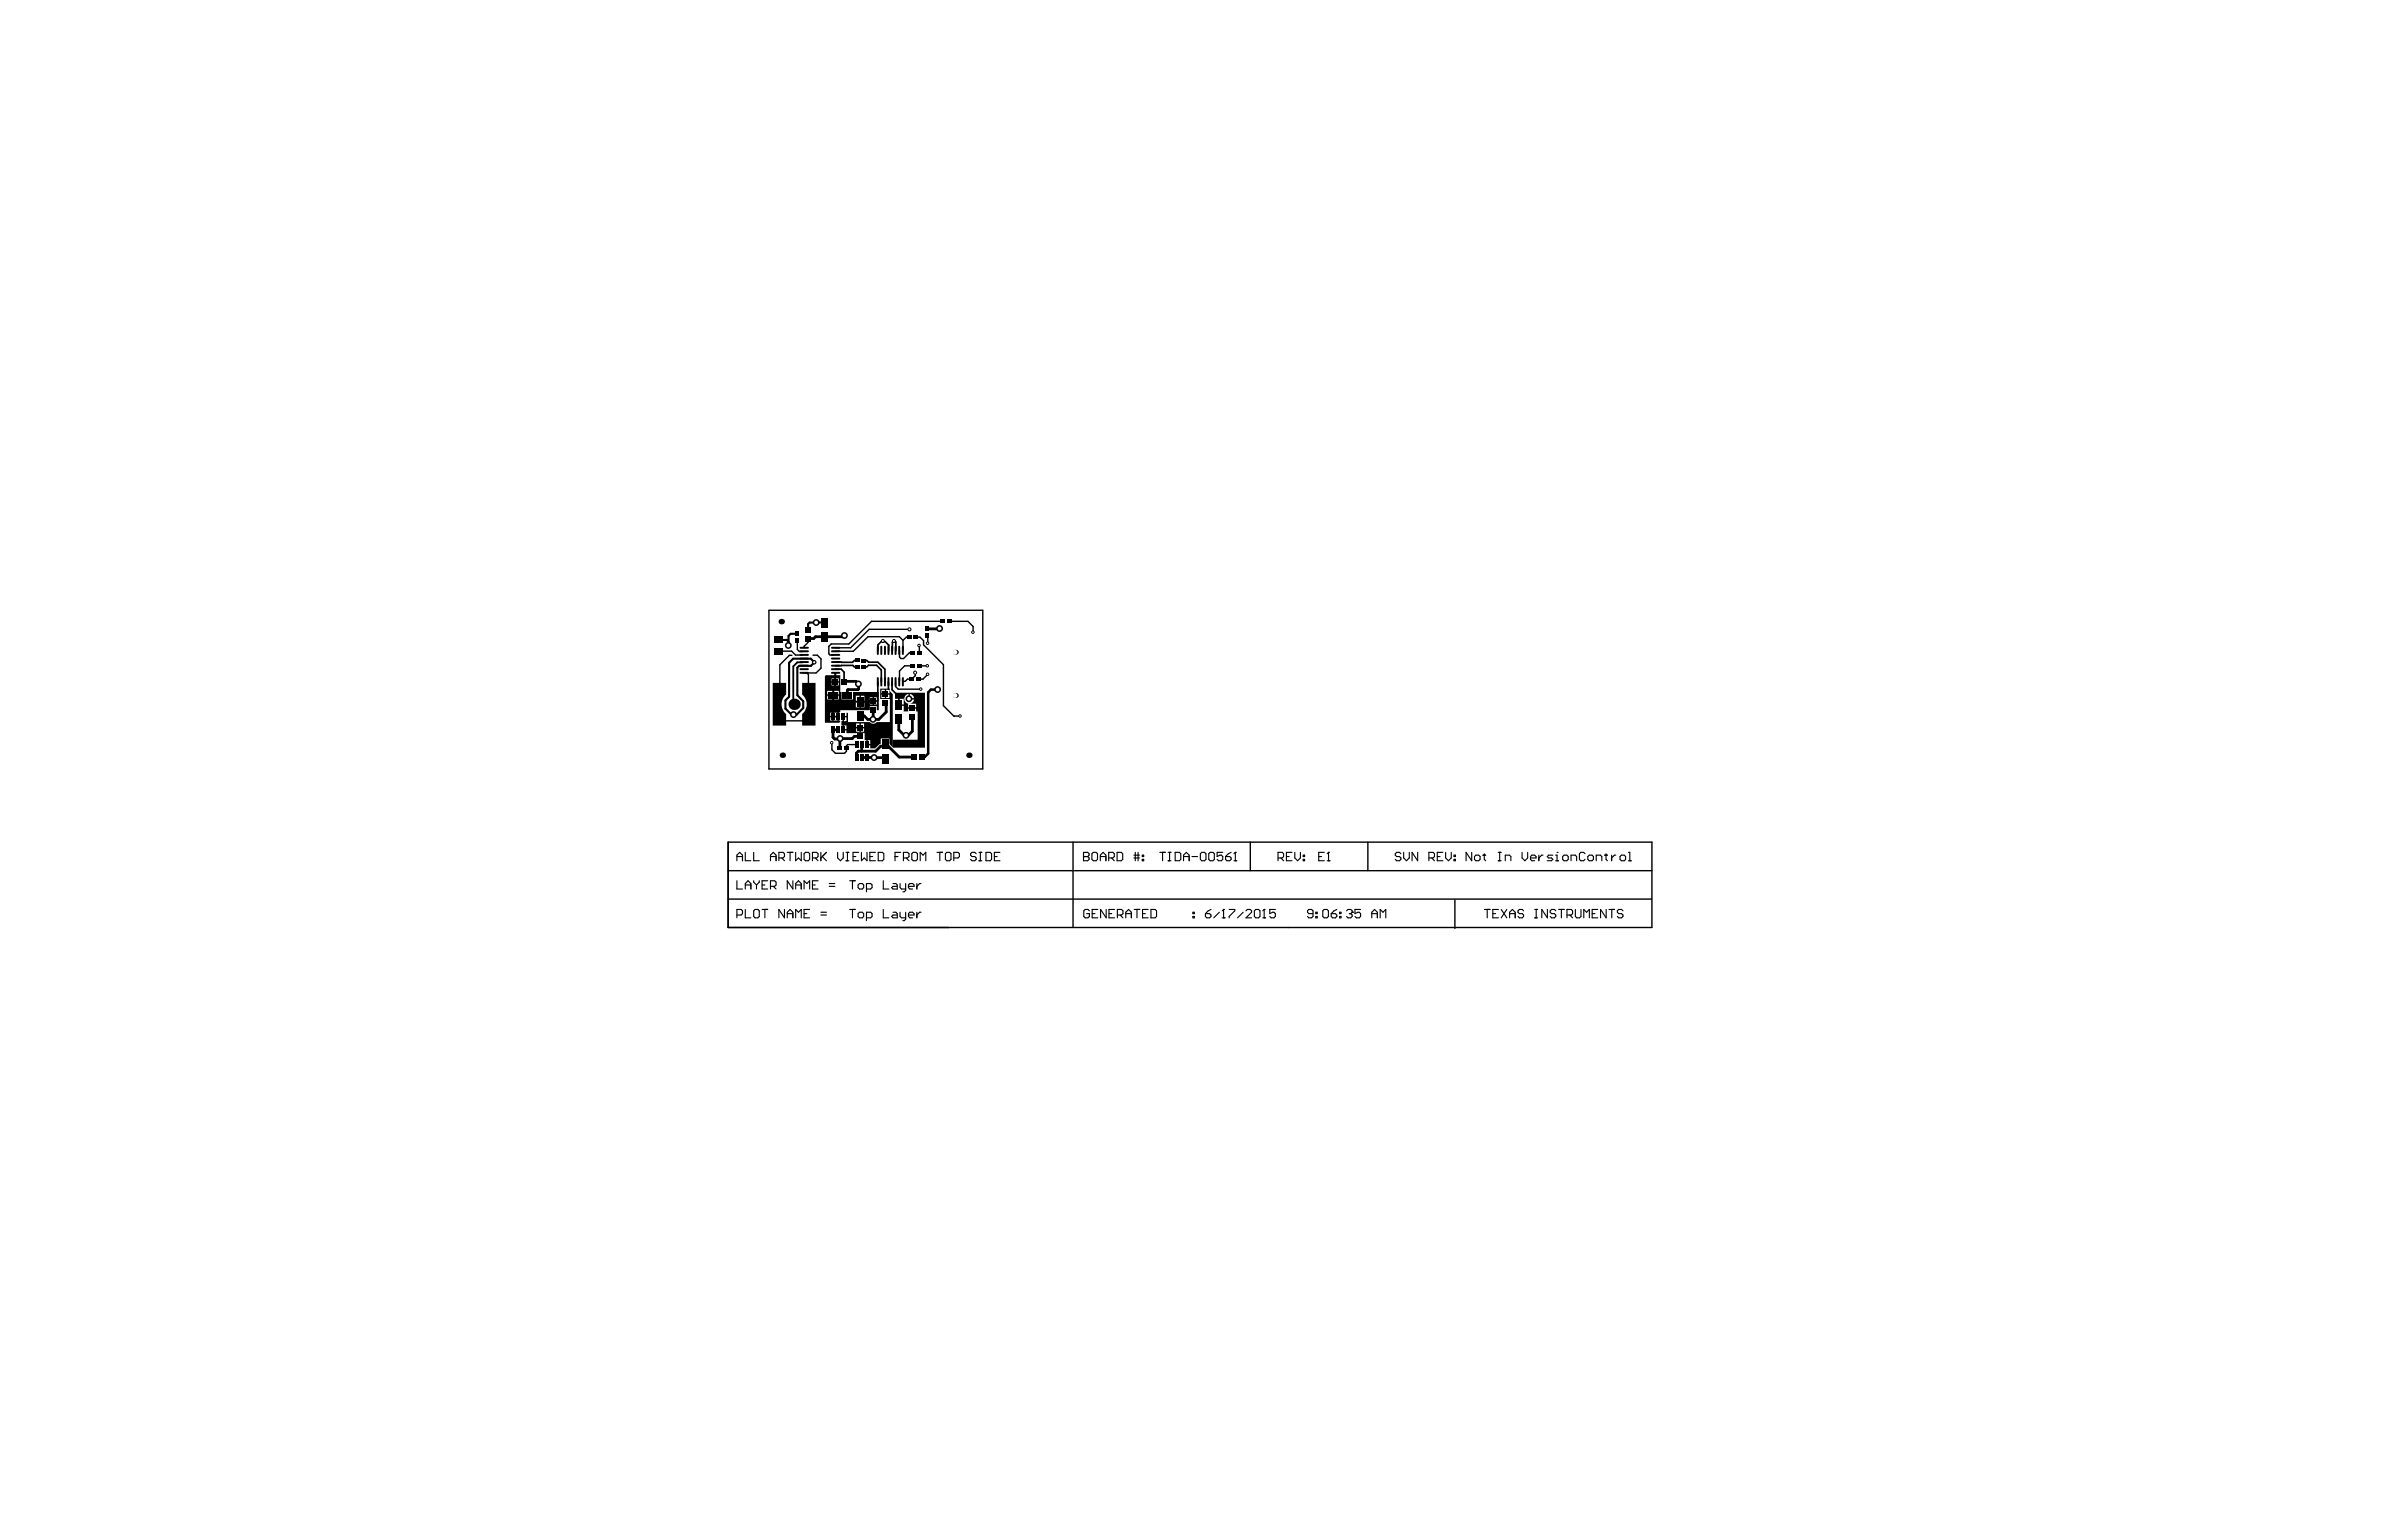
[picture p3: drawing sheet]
<svg xmlns="http://www.w3.org/2000/svg" width="432mm" height="279mm" viewBox="0 0 432 279" stroke-linecap="round" stroke-linejoin="round" font-family="sans-serif">
<g fill="none" stroke="#000" stroke-width=".25">
<path d="M139.4 110.7h38.8v28.7h-38.8zM141.2 118.1h2.3l.7 .7h1.3M143.6 118.8h-.5l-1.7 1.7v4.2M144.5 116.1v1.7l.4 .3h.6M146.5 115.8v.7l-.7 .7v.3M147.4 118.8h.8l.6 .7v1.7l-.9 .8h-2.4M163.1 118v1.1l.2 .3h.5l1.1-1.1h.6M163.7 116.2v1.8M164.9 115.5h-.6l-.6 .6-.7-.7h-5.7l-2.6 2.7h-3.2M164.9 114.1h-7.3l-3.4 3.4h-2.7M166.1 115.5h.7l.6 .7v.7l3.6 3.6v7.5l2 1.9 1.1-.1M166.6 117l.1 .1"/>
<path d="M166.7 117.1v1.2M168.1 115.2l.1 .1v1.3M170.9 112.7h-12.9l-4.1 4.1h-3.2l-.5 .4v1.3l.3 .3h.6M172.1 112.7h3.4l.9 .9v1M141.4 130.7h5.1M146.3 122l.2 .3v2.4M150.8 134.7v1.2l.6 .7h1.7l.3-.4v-1l.2-.2h1.8M162.3 123.6v.9l.5 .5h4.1M162.9 126.3v1.6M163 123v.2M165 120.7h-1l-.9 1v1.8M165.1 123.1h-.6l-.4 .4h-.4"/>
<path d="M165.9 122v.5l-.6 .6M166.6 120.7h1.5M168.1 120.7h.1M168.2 122.3l-.9 .8h-.9M132 152.7v15.5h167.5v-15.5h-167.5v15.5M132 157.9h167.5M194.5 152.7v15.5M226.7 152.7v5.2M248 152.7v5.2M132 163h167.4M263.7 163.2v5.1"/>
</g>
<g fill="none" stroke="#000" stroke-width=".2">
<path d="M159.1 126.3v.8h-.8M133.6 155.3h1M133.6 156.1v-1l.5-.6 .5 .6v1M133.6 159.7v1.5h1M135.1 154.5v1.6h1M136.6 154.5v1.6h1M136.6 159.7v.3l.5 .5M137.6 159.7v.3l-.5 .5M139.2 159.7h-1.1v1.5h1.1M139.7 155.3h1M139.7 156.1v-1l.5-.6 .5 .6v1M141.2 155.6h.8l.2-.3v-.5l-.2-.3h-.8v1.6"/>
<path d="M141.7 155.6l.5 .5M142.7 154.5h1M143.2 154.5v1.6M143.7 159.7v1.5l-1-1.5v1.5M144.2 154.5v1.6l.5-.5 .5 .5v-1.6M146 154.5h.5l.3 .3v1l-.3 .3h-.5l-.2-.3v-1zM147.3 155.6h.7l.3-.3v-.5l-.3-.3h-.7v1.6M147.8 155.6l.5 .5M148.3 159.7h-1v1.5h1M148.8 154.5v1.6M149.1 155.3l.7 .8M149.8 154.5l-1 1.1"/>
<path d="M151.8 154.5v1.1l.6 .5 .5-.5v-1.1M153.4 156.1h.5M153.4 154.5h.5M153.6 154.5v1.6M154 159.7h1M154.5 159.7v1.5M154.6 155.3h.5M155.7 154.5h-1.1v1.6h1.1M156.2 154.5v1.6l.5-.5 .5 .5v-1.6M157.7 155.3h.5M158.7 154.5h-1v1.6h1M159.2 154.5h.8l.2 .3v1l-.2 .3h-.8z"/>
<path d="M160.1 159.7v1.5h1M162.2 155.3h.6M163.3 154.5h-1.1v1.6M163.8 155.6h.7l.3-.3v-.5l-.3-.3h-.7v1.6M164.3 155.6l.5 .5M165.5 154.5h.6l.2 .3v1l-.2 .3h-.6l-.2-.3v-1zM166.8 156.1v-1.6l.5 .6 .5-.6v1.6M169.9 154.5h1M170.4 154.5v1.6M171.6 154.5h.5l.3 .3v1l-.3 .3h-.5l-.2-.3v-1zM172.9 155.6h.8l.2-.3v-.5l-.2-.3h-.8v1.6M177 154.8l-.3-.3h-.5l-.3 .3v.3l.3 .2h.5l.3 .3v.2l-.3 .3h-.5l-.3-.3"/>
<path d="M177.5 156.1h.5M177.5 154.5h.5M177.7 154.5v1.6M178.7 154.5h.8l.2 .3v1l-.2 .3h-.8zM180.3 155.3h.5M181.3 154.5h-1v1.6h1M196.4 155.3h.1M196.4 154.5h.8l.2 .3v.3l-.2 .2 .2 .3v.2l-.2 .3h-.8zM196.4 155.3h.8M198.2 154.5h.5l.3 .3v1l-.3 .3h-.5l-.3-.3v-1zM199.5 155.3h1M199.5 156.1v-1l.5-.6 .5 .6v1"/>
<path d="M201 155.6h.7l.3-.3v-.5l-.3-.3h-.7v1.6M201.5 155.6l.5 .5M202.5 154.5h.8l.2 .3v1l-.2 .3h-.8zM205.5 155.1h1.1M205.5 155.6h1.1M205.8 154.5v1.6M206.3 154.5v1.6M207.1 155.8h.2v.3h-.2zM207.1 155.1h.2v.2h-.2zM210.2 154.5h1.1M210.7 154.5v1.6M211.8 156.1h.5"/>
<path d="M211.8 154.5h.5M212 154.5v1.6M213 154.5h.8l.2 .3v1l-.2 .3h-.8zM214.6 155.3h1M214.6 156.1v-1l.5-.6 .5 .6v1M216.1 155.3h1M217.8 154.5h.6l.2 .3v1l-.2 .3h-.6l-.2-.3v-1zM219.4 154.5h.5l.2 .3v1l-.2 .3h-.5l-.3-.3v-1zM221.7 154.5h-1.1v.8l.5-.2h.3l.3 .2v.5l-.3 .3h-.5l-.3-.3M222.2 155.3h.7l.3 .3v.2l-.3 .3h-.5l-.2-.3zM223.2 154.5l-.5 .3-.5 .5M223.7 156.1h.5"/>
<path d="M223.9 154.5h.1M223.9 154.5v1.6M223.9 154.5l-.2 .3M231.7 155.6h.7l.3-.3v-.5l-.3-.3h-.7v1.6M232.2 155.6l.5 .5M233.2 155.3h.5M234.2 154.5h-1v1.6h1M234.7 154.5v1.1l.5 .5 .5-.5v-1.1M236.2 155.8h.3v.3h-.3zM236.2 155.1h.3v.2h-.3zM239.1 155.3h.5M240.1 154.5h-1v1.6h1"/>
<path d="M240.6 156.1h.5M240.8 154.5h.1M240.8 154.5v1.6M240.8 154.5l-.2 .3M253.9 154.8l-.2-.3h-.5l-.3 .3v.3l.3 .2h.5l.2 .3v.2l-.2 .3h-.5l-.3-.3M254.5 154.5v1.1l.5 .5 .5-.5v-1.1M257 154.5v1.6l-1-1.6v1.6M259 155.6h.8l.2-.3v-.5l-.2-.3h-.8v1.6M259.5 155.6l.5 .5M260.5 155.3h.5M261.6 154.5h-1.1v1.6h1.1M262.1 154.5v1.1l.5 .5 .5-.5v-1.1"/>
<path d="M263.6 155.8h.2v.3h-.2zM263.6 155.1h.2v.2h-.2zM266.8 154.5v1.6l-1-1.6v1.6M267.5 155.1h.5l.3 .2v.5l-.3 .3h-.5l-.2-.3v-.5zM268.8 155.1h.5M269.1 154.8v1l.2 .3M271.6 156.1h.5M271.6 154.5h.5M271.9 154.5v1.6M272.9 156.1v-1h.7l.3 .2v.8M275.9 154.5v1.1l.5 .5 .5-.5v-1.1M277.4 155.6h1.1v-.3l-.3-.2h-.5l-.3 .2v.5l.3 .3h.5"/>
<path d="M279 155.1v1M279.7 155.1h-.2l-.5 .5M281.5 155.1h-.8l-.2 .2 .2 .3h.5l.3 .2-.3 .3h-.7M282 156.1h.5M282 155.1h.3v1M282.3 154.5h.1M283.5 155.1h.5l.3 .2v.5l-.3 .3h-.5l-.2-.3v-.5zM284.8 156.1v-1h.8l.2 .2v.8M287.3 154.8l-.2-.3h-.5l-.3 .3v1l.3 .3h.5l.2-.3M288.1 155.1h.5l.3 .2v.5l-.3 .3h-.5l-.3-.3v-.5zM289.4 156.1v-1h.7l.3 .2v.8M290.9 155.1h.5"/>
<path d="M291.1 154.8v1l.3 .3M292.1 155.1v1M292.9 155.1h-.2l-.6 .5M293.9 155.1h.5l.3 .2v.5l-.3 .3h-.5l-.2-.3v-.5zM295.2 156.1h.5M295.2 154.5h.2v1.6M133.6 165.9h.7l.3-.2v-.5l-.3-.3h-.7v1.5M135.1 161.2v-1l.5-.5 .5 .5v1M135.1 164.9v1.5h1M135.1 160.5h1M136.9 164.9h.5l.2 .3v1l-.2 .2h-.5l-.3-.2v-1zM137.1 160.5v.7"/>
<path d="M138.1 164.9h1.1M138.1 160.5h.6M138.7 164.9v1.5M139.7 160.7h.7l.3-.2v-.5l-.3-.3h-.7v1.5M140.2 160.7l.5 .5M142.2 164.9v1.5l-1-1.5v1.5M142.7 166.4v-1l.5-.5 .5 .5v1M142.7 165.7h1M144.2 161.2v-1l.5-.5 .5 .5v1M144.2 166.4v-1.5l.5 .5 .5-.5v1.5M144.2 160.5h1M145.8 165.7h.5"/>
<path d="M145.8 161.2v-1.5l.5 .5 .5-.5v1.5M146.8 164.9h-1v1.5h1M147.3 160.5h.5M148.8 165.9h1M148.8 165.4h1M150.3 160.7h1M150.3 160.2h1M154 164.9h1M154.5 164.9v1.5M155.8 165.4h.5l.3 .3v.5l-.3 .2h-.5l-.3-.2v-.5zM155.8 160.2h.5l.3 .3v.4l-.3 .3h-.5l-.3-.3v-.4zM157.1 166.4h.7l.3-.2v-.5l-.3-.3h-.7v1.5"/>
<path d="M157.1 161.2h.7l.3-.3v-.4l-.3-.3h-.7v1.5M160.1 164.9v1.5h1M161.9 165.4h.5l.3 .3v.7h-.8l-.3-.2 .3-.3h.8M161.9 160.2h.5l.3 .3v.7h-.8l-.3-.3 .3-.2h.8M163.2 165.4v.8l.2 .2h.8M163.2 160.2v.7l.2 .3h.8M164.2 160.2v1.2l-.3 .3h-.2M164.2 165.4v1.3l-.3 .2h-.2M164.7 165.9h1v-.2l-.3-.3h-.5l-.2 .3v.5l.2 .2h.5M164.7 160.7h1v-.2l-.3-.3h-.5l-.2 .3v.4l.2 .3h.5M166.2 160.2v1M166.2 165.4v1"/>
<path d="M167 165.4h-.3l-.5 .5M167 160.2h-.3l-.5 .5M197.5 165.2l-.3-.3h-.5l-.2 .3v1l.2 .2h.5l.3-.2v-.5h-.5M198 165.7h.5M199 164.9h-1v1.5h1M200.5 164.9v1.5l-1-1.5v1.5M201 165.7h.5M202 164.9h-1v1.5h1M202.6 165.9h.7l.3-.2v-.5l-.3-.3h-.7v1.5M203.1 165.9l.5 .5M204.1 165.7h1M204.1 166.4v-1l.5-.5 .5 .5v1"/>
<path d="M205.6 164.9h1M206.1 164.9v1.5M207.1 165.7h.5M208.1 164.9h-1v1.5h1M208.6 164.9h.8l.3 .3v1l-.3 .2h-.8zM216.3 166.2h.2v.2h-.2zM216.3 165.4h.2v.3h-.2zM218.5 165.7h.8l.2 .2v.3l-.2 .2h-.5l-.3-.2zM219.5 164.9l-.5 .3-.5 .5M221 165.4l-1 1M221.6 166.4h.5M221.8 164.9h.1"/>
<path d="M221.8 164.9v1.5M221.8 164.9l-.2 .3M222.8 164.9h1v.3l-1 1v.2M225.4 165.4l-1.1 1M225.9 165.2l.2-.3h.5l.3 .3v.2l-1 1h1M227.6 164.9h.5l.3 .3v1l-.3 .2h-.5l-.2-.2v-1zM228.9 166.4h.5M229.2 164.9h.1M229.2 164.9v1.5M229.2 164.9l-.3 .3M231.2 164.9h-1v.8l.5-.3h.2l.3 .3v.5l-.3 .2h-.5l-.2-.2M238 165.7h-.7l-.3-.3v-.2l.3-.3h.5l.2 .3v1l-.2 .2h-.5l-.3-.2"/>
<path d="M238.5 166.2h.3v.2h-.3zM238.5 165.4h.3v.3h-.3zM240 164.9h.6l.2 .3v1l-.2 .2h-.6l-.2-.2v-1zM241.3 165.7h.8l.2 .2v.3l-.2 .2h-.5l-.3-.2zM242.3 164.9l-.5 .3-.5 .5M242.8 166.2h.3v.2h-.3zM242.8 165.4h.3v.3h-.3zM244.1 165.2l.3-.3h.5l.2 .3v.2M244.6 165.7h.3M244.9 165.7l.2 .2v.3l-.2 .2h-.5l-.3-.2M245.1 165.4h.1M245.1 165.4l-.2 .3"/>
<path d="M246.6 164.9h-1v.8l.5-.3h.3l.2 .3v.5l-.2 .2h-.5l-.3-.2M248.7 165.7h1M248.7 166.4v-1l.5-.5 .5 .5v1M250.2 166.4v-1.5l.5 .5 .5-.5v1.5M269.1 164.9h1M269.6 164.9v1.5M270.6 165.7h.5M271.6 164.9h-1v1.5h1M272.1 164.9l1 1.5M273.1 164.9l-1 1.5M273.7 165.7h1M273.7 166.4v-1l.5-.5 .5 .5v1"/>
<path d="M276.2 165.2l-.3-.3h-.5l-.2 .3v.2l.2 .3h.5l.3 .2v.3l-.3 .2h-.5l-.2-.2M278.2 164.9h.5M278.2 166.4h.5M278.5 164.9v1.5M280.5 164.9v1.5l-1-1.5v1.5M282 165.2l-.2-.3h-.5l-.3 .3v.2l.3 .3h.5l.2 .2v.3l-.2 .2h-.5l-.3-.2M282.5 164.9h1M283 164.9v1.5M284.1 165.9h.7l.3-.2v-.5l-.3-.3h-.7v1.5M284.6 165.9l.5 .5M285.6 164.9v1.3l.2 .2h.5l.3-.2v-1.3M287.1 166.4v-1.5l.5 .5 .5-.5v1.5"/>
<path d="M288.6 165.7h.5M289.6 164.9h-1v1.5h1M291.2 164.9v1.5l-1.1-1.5v1.5M291.7 164.9h1M292.2 164.9v1.5M294.2 165.2l-.3-.3h-.5l-.2 .3v.2l.2 .3h.5l.3 .2v.3l-.3 .2h-.5l-.2-.2"/>
</g>
<g fill="#000">
<path d="M140.1 123.8h2.4v2.1a2.28 2.28 0 0 0 0 3.6v2.1h-2.4zM145.4 123.8h2.4v7.8h-2.4v-2.1a2.28 2.28 0 0 0 0-3.6z"/>
<path d="M149.7 122.4h1.6v-.4h.3v.4h.7v6.6l-.3 .2v1.4h.3v.3l-.2 .2h-2.6v-8.5zM151.5 123v.5h.5v-.5zM150.8 123v.5h.5v-.5zM151.5 123.8v.5h.5v-.5zM150.8 123.8v.5h.5v-.5zM151.1 125.3v.6h.9v-.6zM149.9 125.3v.6h1v-.6zM151.1 126.2v.6h.9v-.6zM149.9 126.2v.6h1v-.6zM150.5 129.2v.6h.4v-.6zM151.1 129.2v1.4h.7v-1.4zM150.5 130.1v.5h.4v-.5z"/>
<path d="M152.2 125.5h.4v1.3h2v-1.3h4.7v3.3h-.4v-.8h-1.2v.8h-5.5zM158.4 126.4v.6h.5v-.6zM157.7 126.4v.6h.5v-.6zM156.1 126.2v.9h.6v-.9zM155.1 126.2v.9h.7v-.9zM158.4 127.2v.5h.5v-.5zM157.7 127.2v.5h.5v-.5zM156.1 127.3v1h.6v-1zM155.1 127.3v1h.7v-1z"/>
<path d="M152.7 129.9l.2-.1h.5v-.5h.3v1.6h4a.76 .76 0 0 0 1.2 0h2.4v-4.2h-1.7v-1.8h1.7v.4l.5 .6v9.6l-.6-.6v-1h-1.5v1l-1.1 .8h-.8v-.6h-.6l-.2-.1v-.8h-.3v-1.3h-3.3v-.5h-.5l-.2-.1v-.8h-.2v-.8h.2zM160.6 125.1v.6h.6v-.6zM159.8 125.1v.6h.6v-.6zM160.6 126v.6h.6v-.6zM159.8 126v.6h.6v-.6zM153 130.1v.6h.4v-.6zM156.1 131.2v.6h.5v-.6zM155.2 131.2v.6h.6v-.6zM153 131.5v.7h.4v-.7zM156.1 132.1v.6h.5v-.6zM155.2 132.1v.6h.6v-.6zM157.3 134.2v.7h.5v-.7z"/>
<path d="M162.2 125.6h5.5v10l-5.9-.1v-1.4h4.6v-5.1h-.3v-.5h-1.5v.5h-.8v-1h-.9l-.1-.1v-1.2h-.6zM164.9 125.8v.8h.8l-.3-.5zM163.1 126.7v1h.7v-1zM164.2 126.1a.89 .89 0 0 0-.2 1 .89 .89 0 0 0 .8 .5h-.2v.6h1.5v-.6h-1.3l.5-.1 .3-.3 .1-.4h-.9l-.1-.1v-.9z"/>
<circle cx="148" cy="112.9" r=".62"/>
</g>
<path d="M141.2 116h1.4l.3 .4M143.8 119.4h3.2l.6 .7-.6 .6h-2.1l-.4 .4v5l1.1 1v1.3l-1.2 1.2h-.9l-1.1-1.1v-1.5l.6-.7v-6.1zM144.5 114.9h-1.2l-.4 .4v1.7M149.5 112.9h-2.8l-.2 .2v.8" fill="none" stroke="#000" stroke-width=".38"/>
<path d="M145.5 120.1h-1l-.7 .7v6.8l.2 .1" fill="none" stroke="#000" stroke-width=".33"/>
<g fill="none" stroke="#000" stroke-width=".51">
<path d="M153.1 115.2l-.2 .2h-5.1l-.3 .4h-1M168.1 114h2.2M151.7 132.3h-.7v1.4l.3 .3h1M152.3 134v1.6M153 123.5h2.2l.5 .5v.9l-.2 .1h-1.8l-.1 .2v.8M156.1 133.5h-1.2l-.4 .4-2.2 .1M156.2 135v1.2M156.6 137.3l3.7 .1 .1 .1M158.3 128.7v1.7M160.2 135.3h-.5l-1 .9h-3.1l-.3 .3v.9M160.4 135.3h.6l2 2h2.6M160.4 127.5l.2 .2v1.4l-1.3 1.3h-2l-.6-.6h-.8"/>
<path d="M165.4 130h.1M165.4 130v2.6l-.8 .7h-.7l-1-1v-1.8"/>
</g>
<g fill="none" stroke="#000" stroke-width=".3">
<path d="M155.4 119.8h-.5l-.4 .3-3-.1M156.6 119.8h.5l.4 .3h1.6l1.3 1.3v2.2M159.2 118v-1.1l.5-.6h.8l.6 .6v1.1M161.8 118v-1.5l.3-.4 .3 .3v1.6M151.1 127.2l-.1 .1v2.6h.9M151.4 122.1v2.7l-.3 .3v2.1M151.5 120.7l3.1-.1 .3 .3h.5M151.5 121.3h1l.5 .6v1.6l-.1 .1M156.6 120.9h.5l.4-.3h1.4l.9 .9v2.1M158.3 127.1l-.1 .1h-7.1M159.1 123.6v2.7M161.1 123.6v1.4"/>
<path d="M161.7 123.6v1.5l1.2 1.2"/>
</g>
<path d="M170 125h-1.3l-.4 .5v11.1l-.7 .7h-.4" fill="none" stroke="#000" stroke-width=".46"/>
<circle cx="148" cy="112.9" r=".34" fill="#fff"/>
<circle cx="147.6" cy="120.1" r=".42" fill="#000"/>
<circle cx="147.6" cy="120.1" r=".19" fill="#fff"/>
<circle cx="143.8" cy="129.6" r=".62" fill="#000"/>
<circle cx="143.8" cy="129.6" r=".34" fill="#fff"/>
<circle cx="170.3" cy="114" r=".62" fill="#000"/>
<circle cx="170.3" cy="114" r=".34" fill="#fff"/>
<circle cx="165.9" cy="122" r=".37" fill="#000"/>
<circle cx="165.9" cy="122" r=".18" fill="#fff"/>
<circle cx="152.3" cy="133.9" r=".62" fill="#000"/>
<circle cx="152.3" cy="133.9" r=".34" fill="#fff"/>
<circle cx="155.6" cy="124" r=".62" fill="#000"/>
<circle cx="155.6" cy="124" r=".34" fill="#fff"/>
<circle cx="170" cy="125" r=".62" fill="#000"/>
<circle cx="170" cy="125" r=".34" fill="#fff"/>
<circle cx="168.1" cy="122.3" r=".32" fill="#000"/>
<circle cx="168.1" cy="122.3" r=".14" fill="#fff"/>
<circle cx="168.1" cy="116.6" r=".32" fill="#000"/>
<circle cx="168.1" cy="116.6" r=".14" fill="#fff"/>
<circle cx="166.6" cy="117" r=".32" fill="#000"/>
<circle cx="166.6" cy="117" r=".14" fill="#fff"/>
<circle cx="168.1" cy="120.7" r=".32" fill="#000"/>
<circle cx="168.1" cy="120.7" r=".14" fill="#fff"/>
<circle cx="150.8" cy="134.7" r=".32" fill="#000"/>
<circle cx="150.8" cy="134.7" r=".14" fill="#fff"/>
<circle cx="153.1" cy="115.2" r=".62" fill="#000"/>
<circle cx="153.1" cy="115.2" r=".34" fill="#fff"/>
<circle cx="142.9" cy="117" r=".62" fill="#000"/>
<circle cx="142.9" cy="117" r=".34" fill="#fff"/>
<circle cx="164.9" cy="114.1" r=".37" fill="#000"/>
<circle cx="164.9" cy="114.1" r=".18" fill="#fff"/>
<circle cx="160.1" cy="116.2" r=".37" fill="#000"/>
<circle cx="160" cy="116.2" r=".18" fill="#fff"/>
<circle cx="162.1" cy="116.2" r=".37" fill="#000"/>
<circle cx="162" cy="116.2" r=".18" fill="#fff"/>
<circle cx="174" cy="129.8" r=".32" fill="#000"/>
<circle cx="174" cy="129.8" r=".14" fill="#fff"/>
<circle cx="158.2" cy="130.4" r=".62" fill="#000"/>
<circle cx="158.3" cy="130.4" r=".34" fill="#fff"/>
<circle cx="164.2" cy="133.3" r=".62" fill="#000"/>
<circle cx="164.2" cy="133.3" r=".34" fill="#fff"/>
<circle cx="176.4" cy="114.6" r=".32" fill="#000"/>
<circle cx="176.4" cy="114.6" r=".14" fill="#fff"/>
<circle cx="164.8" cy="126.7" r=".62" fill="#000"/>
<circle cx="164.8" cy="126.7" r=".34" fill="#fff"/>
<circle cx="166.9" cy="125" r=".32" fill="#000"/>
<circle cx="166.9" cy="125" r=".14" fill="#fff"/>
<circle cx="158.5" cy="137.4" r=".62" fill="#000"/>
<circle cx="158.5" cy="137.4" r=".34" fill="#fff"/>
<circle cx="173.2" cy="126.1" r=".44" fill="#000"/>
<circle cx="173.1" cy="126.1" r=".43" fill="#fff"/>
<circle cx="173.2" cy="118.3" r=".44" fill="#000"/>
<circle cx="173.1" cy="118.3" r=".43" fill="#fff"/>
<g fill="#000">
<path d="M140.4 115.4h1.6v1.3h-1.6z" fill-rule="evenodd"/>
<path d="M140.4 117.4h1.6v1.3h-1.6z" fill-rule="evenodd"/>
<path d="M144.2 115.7h.6v.8h-.6z" fill-rule="evenodd"/>
<path d="M144.2 114.5h.6v.8h-.6z" fill-rule="evenodd"/>
<path d="M146 113.7h.9v1h-.9z" fill-rule="evenodd"/>
<path d="M146 115.3h.9v1h-.9z" fill-rule="evenodd"/>
<path d="M148.9 114.5h1.2v1.8h-1.2z" fill-rule="evenodd"/>
<path d="M148.9 112h1.2v1.8h-1.2z" fill-rule="evenodd"/>
<path d="M164.5 115.2h.7v.6h-.7z" fill-rule="evenodd"/>
<path d="M165.1 118h.8v.6h-.8z" fill-rule="evenodd"/>
<path d="M165.6 115.2h.8v.6h-.8z" fill-rule="evenodd"/>
<path d="M166.3 118h.8v.6h-.8z" fill-rule="evenodd"/>
<path d="M167.7 113.6h.7v.8h-.7z" fill-rule="evenodd"/>
<path d="M167.7 114.8h.7v.8h-.7z" fill-rule="evenodd"/>
<path d="M170.5 112.4h.8v.5h-.8z" fill-rule="evenodd"/>
<path d="M171.7 112.4h.8v.6h-.8z" fill-rule="evenodd"/>
<path d="M140.8 130.1h1.2v1.2h-1.2z" fill-rule="evenodd"/>
<path d="M140.8 124.1h1.2v1.2h-1.2z" fill-rule="evenodd"/>
<path d="M145.9 130.1h1.2v1.2h-1.2z" fill-rule="evenodd"/>
<path d="M145.9 124.1h1.2v1.2h-1.2z" fill-rule="evenodd"/>
<path d="M150.1 125.4h1.8v1.3h-1.8z" fill-rule="evenodd"/>
<path d="M150.9 123.2h1v.9h-1z" fill-rule="evenodd"/>
<path d="M150.7 131.8h.6v1.1h-.6z" fill-rule="evenodd"/>
<path d="M150.7 129.4h.6v1.1h-.6z" fill-rule="evenodd"/>
<path d="M151.8 135.3h.8v.6h-.8z" fill-rule="evenodd"/>
<path d="M151.6 131.8h.7v1.1h-.7z" fill-rule="evenodd"/>
<path d="M151.6 129.4h.7v1.1h-.7z" fill-rule="evenodd"/>
<path d="M152.5 123.2h1v.9h-1z" fill-rule="evenodd"/>
<path d="M152.7 125.4h1.8v1.3h-1.8z" fill-rule="evenodd"/>
<path d="M153 135.3h.8v.6h-.8z" fill-rule="evenodd"/>
<path d="M152.5 131.8h.7v1.1h-.7z" fill-rule="evenodd"/>
<path d="M152.5 129.4h.7v1.1h-.7z" fill-rule="evenodd"/>
<path d="M155 120.6h.8v.6h-.8z" fill-rule="evenodd"/>
<path d="M155 119.5h.8v.5h-.8z" fill-rule="evenodd"/>
<path d="M155.3 128.9h1.2v1.8h-1.2z" fill-rule="evenodd"/>
<path d="M155.3 126.3h1.2v1.8h-1.2z" fill-rule="evenodd"/>
<path d="M155.4 133h1v1h-1z" fill-rule="evenodd"/>
<path d="M155.4 131.4h1v1h-1z" fill-rule="evenodd"/>
<path d="M154.9 134.5h.7v1.1h-.7z" fill-rule="evenodd"/>
<path d="M154.9 136.8h.7v1.1h-.7z" fill-rule="evenodd"/>
<path d="M156.2 120.6h.8v.6h-.8z" fill-rule="evenodd"/>
<path d="M156.2 119.5h.8v.6h-.8z" fill-rule="evenodd"/>
<path d="M155.9 134.5h.6v1.1h-.6z" fill-rule="evenodd"/>
<path d="M155.9 136.8h.6v1.1h-.6z" fill-rule="evenodd"/>
<path d="M156.8 134.5h.7v1.1h-.7z" fill-rule="evenodd"/>
<path d="M156.8 136.8h.7v1.1h-.7z" fill-rule="evenodd"/>
<path d="M157.8 128.2h1v1h-1z" fill-rule="evenodd"/>
<path d="M157.8 126.6h1v1h-1z" fill-rule="evenodd"/>
<path d="M159.8 134h1.3v1.8h-1.3z" fill-rule="evenodd"/>
<path d="M159.8 136.7h1.3v1.8h-1.3z" fill-rule="evenodd"/>
<path d="M160 126.9h1v1h-1z" fill-rule="evenodd"/>
<path d="M160 125.3h1v1h-1z" fill-rule="evenodd"/>
<path d="M162.3 129.6h1.3v1.8h-1.3z" fill-rule="evenodd"/>
<path d="M162.3 127h1.3v1.8h-1.3z" fill-rule="evenodd"/>
<path d="M164.9 127.9h.9v1h-.9z" fill-rule="evenodd"/>
<path d="M164.9 129.5h.9v1h-.9z" fill-rule="evenodd"/>
<path d="M164.9 122.9h.8v.5h-.8z" fill-rule="evenodd"/>
<path d="M165 120.4h.8v.6h-.8z" fill-rule="evenodd"/>
<path d="M165.1 136.8h1v.9h-1z" fill-rule="evenodd"/>
<path d="M166.1 122.8h.8v.6h-.8z" fill-rule="evenodd"/>
<path d="M166.3 120.4h.7v.6h-.7z" fill-rule="evenodd"/>
<path d="M166.7 136.8h1v1h-1z" fill-rule="evenodd"/>
</g>
<g fill="none" stroke="#000" stroke-width=".35">
<path d="M145.1 118.7h1.4M145.1 118.1h1.4M145.1 119.4h1.4M145.1 117.5h1.4M150.8 118.7h1.3M150.8 118.1h1.3M150.8 119.4h1.3M150.8 117.5h1.3M159.1 117.2v1.4M159.8 117.2v1.4M160.4 117.2v1.4M161.1 117.2v1.4"/>
<path d="M161.7 117.2v1.4M162.3 117.2v1.4M163 117.2v1.4M163.7 117.2v1.4M145.1 122h1.4M145.1 120.7h1.4M145.1 120h1.4M145.1 121.3h1.4M150.8 122h1.3M150.8 120.7h1.3M150.8 120h1.3M150.8 121.3h1.3"/>
<path d="M159.1 122.9v1.4M159.8 122.9v1.4M160.4 122.9v1.4M161.1 122.9v1.4M161.7 122.9v1.4M162.3 122.9v1.4M163 122.9v1.4M163.7 122.9v1.4"/>
</g>
<g fill="#000">
<circle cx="141.6" cy="112.7" r=".49"/>
<circle cx="141.8" cy="136.9" r=".49"/>
<circle cx="144" cy="127.7" r="1.03"/>
<circle cx="175.6" cy="136.9" r=".49"/>
</g>
</svg>
